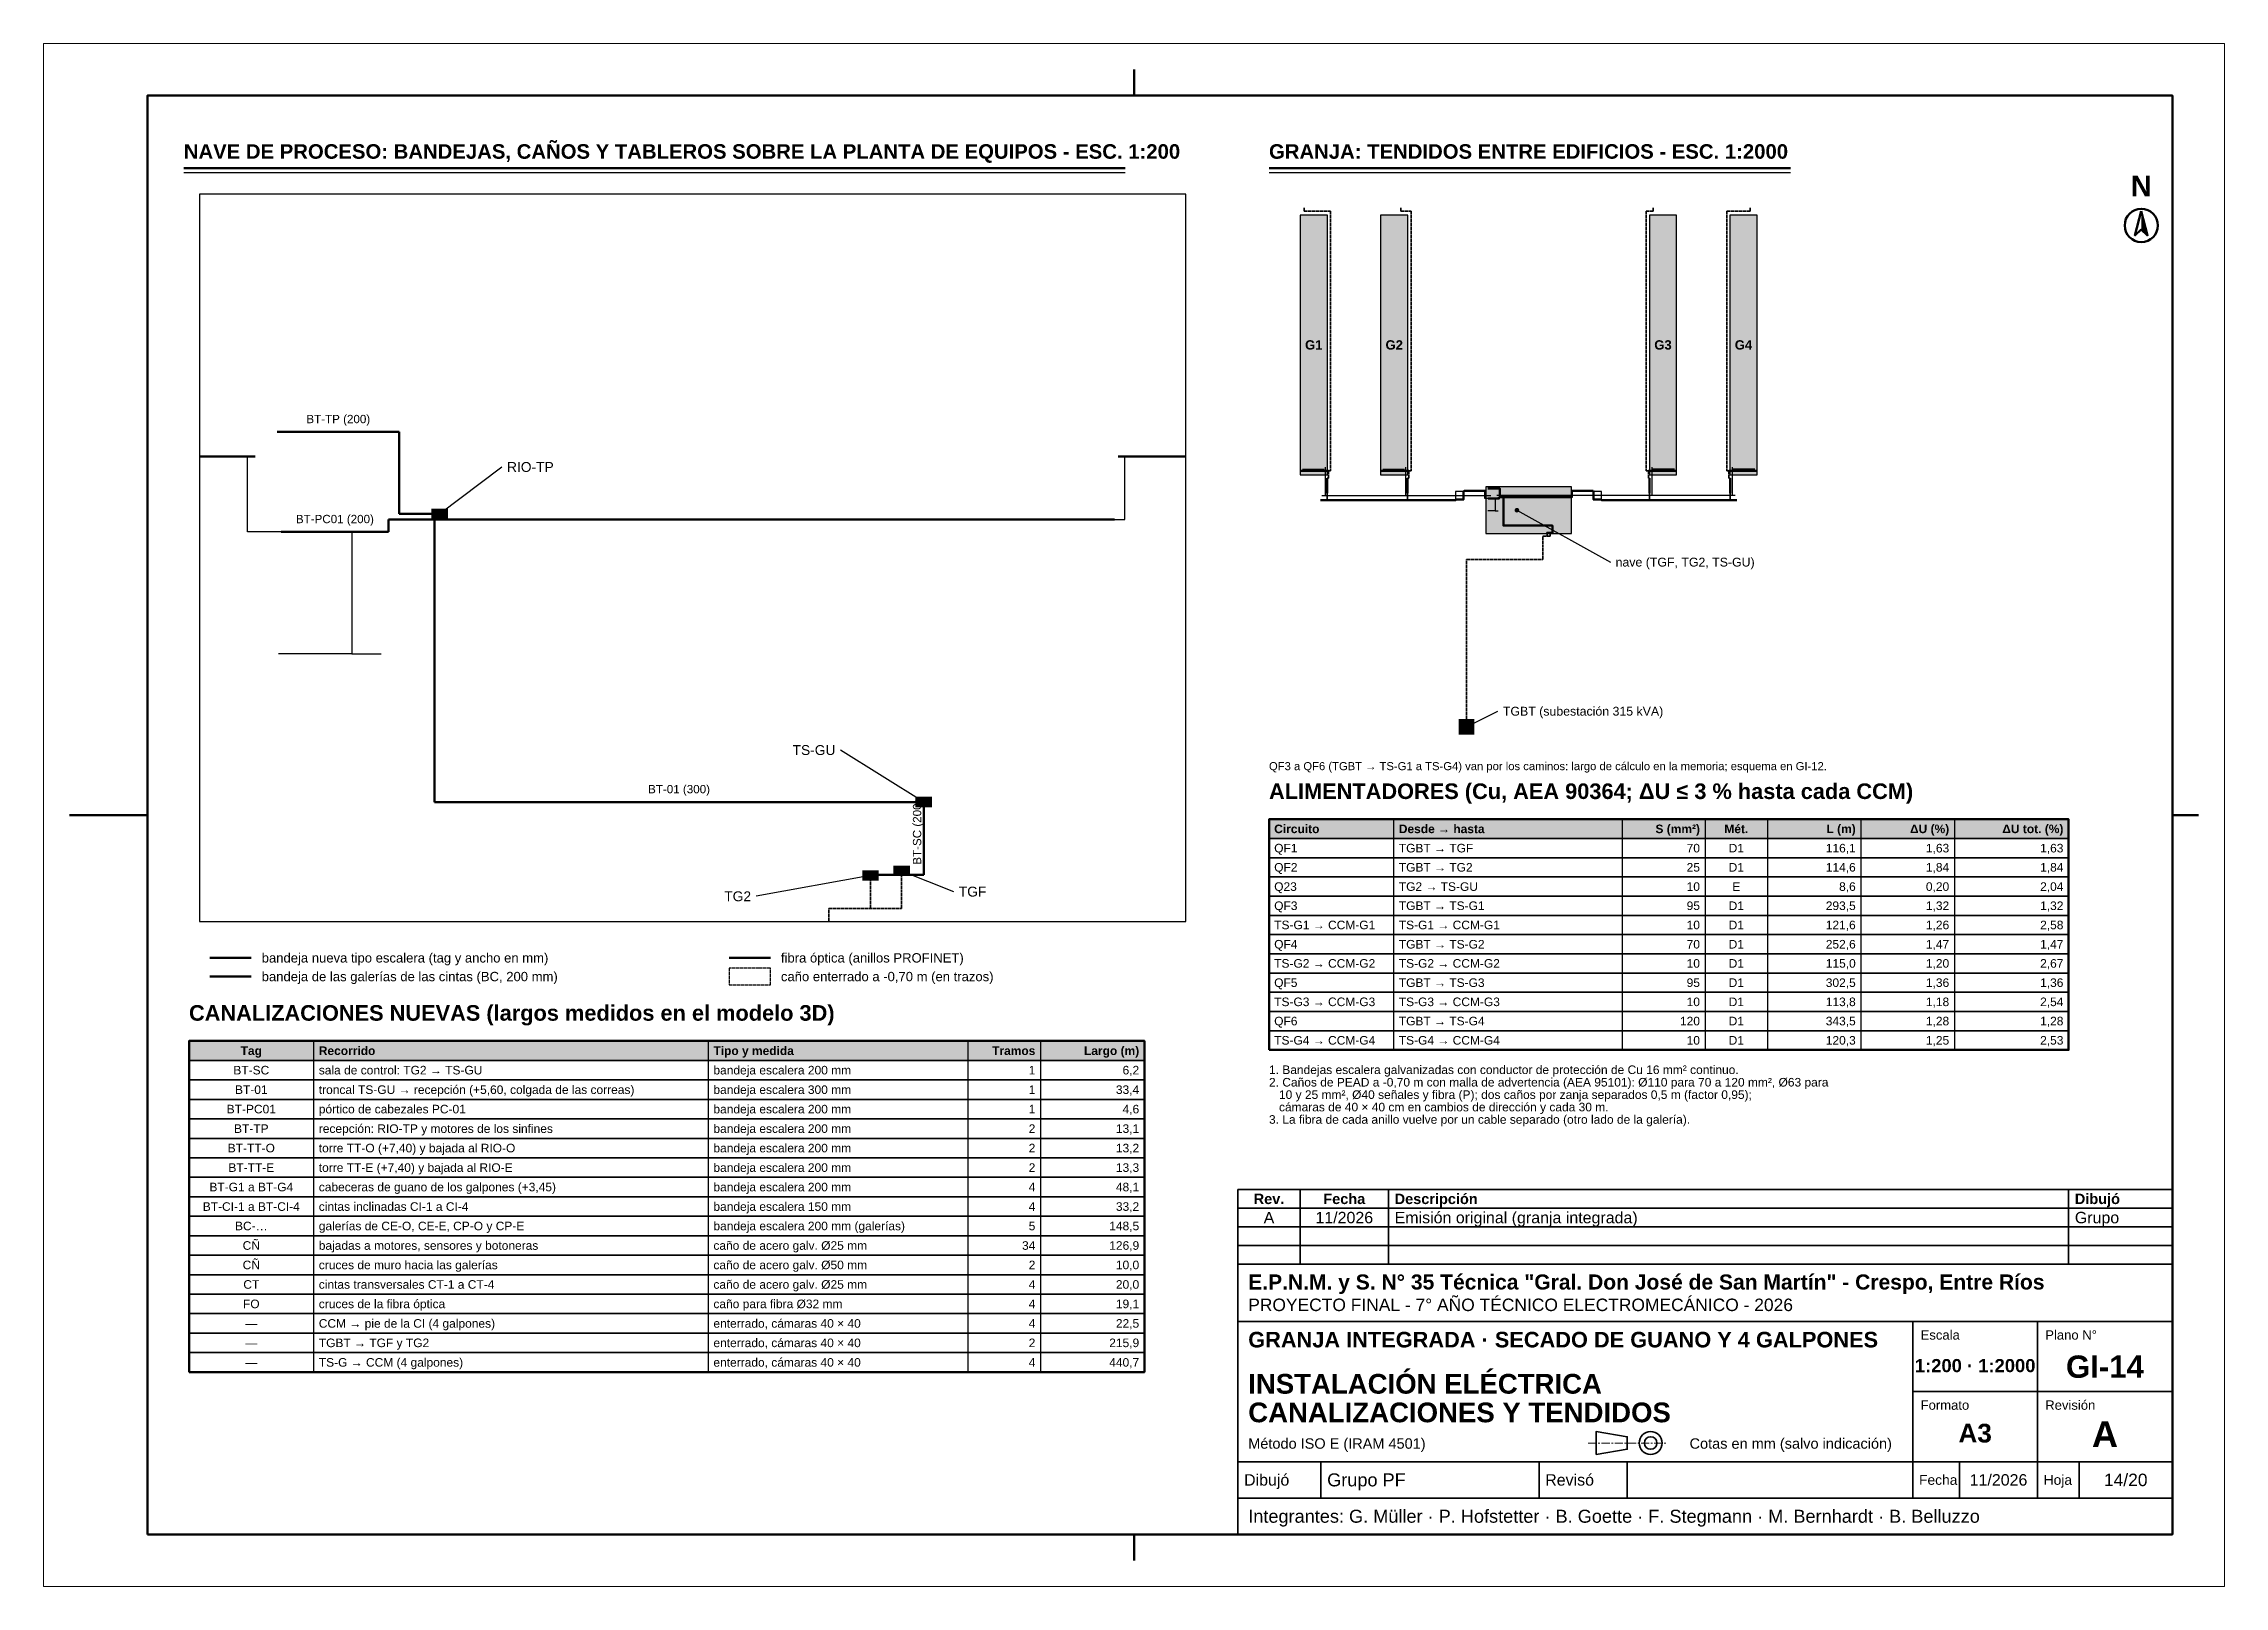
# Model space of a CAD drawing. Header units: millimetres. Extents: x 0 to 420, y 0 to 297.
import ezdxf
from ezdxf.enums import TextEntityAlignment as Align

# ---------------------------------------------------------------- set-up
doc = ezdxf.new("R2010")
doc.units = ezdxf.units.MM
doc.header["$LTSCALE"] = 0.5
doc.linetypes.add('CENTER', pattern=[5.08, 3.175, -0.635, 0.635, -0.635])
doc.linetypes.add('DASHED', pattern=[1.524, 1.27, -0.254])
for name, color, linetype, lineweight in [('AUXILIAR', 9, 'CONTINUOUS', 13), ('CONTORNO', 7, 'CONTINUOUS', 50), ('COTAS', 7, 'CONTINUOUS', 25), ('EJES', 1, 'CENTER', 18), ('FINO', 7, 'CONTINUOUS', 25), ('HOJA', 8, 'CONTINUOUS', 13), ('OCULTAS', 8, 'DASHED', 25), ('RECUADRO', 7, 'CONTINUOUS', 70), ('RELLENO', 9, 'CONTINUOUS', 13), ('ROTULO', 7, 'CONTINUOUS', 35), ('TEXTO', 7, 'CONTINUOUS', 25)]:
    doc.layers.add(name, color=color, linetype=linetype, lineweight=lineweight)
doc.styles.add('NEGRITA', font='arialbd.ttf')
doc.styles.get("Standard").update_dxf_attribs({"font": 'arial.ttf'})
picture_1 = doc.add_image_def('image1.png', size_in_pixel=(2991, 2204))

msp = doc.modelspace()

# ---------------------------------------------------------------- texts
at = {"layer": 'ROTULO', "style": 'NEGRITA'}
for s, height, p in [('Fecha', 2, (250.5, 74.6)), ('Rev.', 2, (236, 74.6)), ('1:200 · 1:2000', 2.5346, (372, 42.5)), ('GI-14', 4.3, (397, 42.3)), ('A3', 3.6, (372, 29.5)), ('A', 5, (397, 29.3))]:
    msp.add_text(s, height=height, dxfattribs=at).set_placement(p, align=Align.MIDDLE_CENTER)
for s, height, p in [('Descripción', 2, (260.2, 74.6)), ('Dibujó', 2, (391.2, 74.6)), ('E.P.N.M. y S. N° 35 Técnica "Gral. Don José de San Martín" - Crespo, Entre Ríos', 2.9, (232, 58.6)), ('GRANJA INTEGRADA · SECADO DE GUANO Y 4 GALPONES', 3, (232, 47.5)), ('INSTALACIÓN ELÉCTRICA', 3.8, (232, 39)), ('CANALIZACIONES Y TENDIDOS', 3.8, (232, 33.49))]:
    msp.add_text(s, height=height, dxfattribs=at).set_placement(p, align=Align.MIDDLE_LEFT)
at = {"layer": 'ROTULO'}
for s, height, p in [('A', 2.2, (236, 71)), ('11/2026', 2.2, (250.5, 71)), ('11/2026', 2.2, (376.5, 20.5)), ('14/20', 2.4, (401, 20.5))]:
    msp.add_text(s, height=height, dxfattribs=at).set_placement(p, align=Align.MIDDLE_CENTER)
for s, height, p in [('Emisión original (granja integrada)', 2.2, (260.2, 71)), ('Grupo', 2.2, (391.2, 71)), ('PROYECTO FINAL - 7° AÑO TÉCNICO ELECTROMECÁNICO - 2026', 2.4, (232, 54.2)), ('Método ISO E (IRAM 4501)', 2, (232, 27.5)), ('Cotas en mm (salvo indicación)', 2, (317, 27.5)), ('Dibujó', 2.2, (231.2, 20.5)), ('Grupo PF', 2.5, (247.2, 20.5)), ('Revisó', 2.2, (289.2, 20.5)), ('Fecha', 1.9, (361.2, 20.5)), ('Hoja', 1.9, (385.2, 20.5)), ('Integrantes: G. Müller · P. Hofstetter · B. Goette · F. Stegmann · M. Bernhardt · B. Belluzzo', 2.5, (232, 13.5))]:
    msp.add_text(s, height=height, dxfattribs=at).set_placement(p, align=Align.MIDDLE_LEFT)
for s, p in [('Escala', (361.5, 49.3)), ('Plano N°', (385.5, 49.3)), ('Formato', (361.5, 35.8)), ('Revisión', (385.5, 35.8))]:
    msp.add_text(s, height=1.8, dxfattribs=at).set_placement(p, align=Align.TOP_LEFT)
at = {"layer": 'TEXTO', "style": 'NEGRITA'}
for s, height, p in [('NAVE DE PROCESO: BANDEJAS, CAÑOS Y TABLEROS SOBRE LA PLANTA DE EQUIPOS - ESC. 1:200', 2.8, (27, 274)), ('GRANJA: TENDIDOS ENTRE EDIFICIOS - ESC. 1:2000', 2.8, (236, 274)), ('ALIMENTADORES (Cu, AEA 90364; ΔU ≤ 3 % hasta cada CCM)', 3, (236, 150.68)), ('CANALIZACIONES NUEVAS (largos medidos en el modelo 3D)', 3, (28, 108))]:
    msp.add_text(s, height=height, dxfattribs=at).set_placement(p, align=Align.BOTTOM_LEFT)
msp.add_text('N', height=4, dxfattribs=at).set_placement((404, 266.4), align=Align.BOTTOM_CENTER)
for s, height, p in [('G1', 1.8, (244.62, 239)), ('G2', 1.8, (260.12, 239)), ('G3', 1.8, (311.88, 239)), ('G4', 1.8, (327.38, 239)), ('Mét.', 1.65, (326, 145.83)), ('Tag', 1.65, (40, 103.12))]:
    msp.add_text(s, height=height, dxfattribs=at).set_placement(p, align=Align.MIDDLE_CENTER)
at = {"layer": 'TEXTO', "true_color": 0xc81e78}
for s, rotation, p in [('BT-TP (200)', 360, (56.75, 223.45)), ('BT-PC01 (200)', 360, (56.1, 204.2)), ('BT-01 (300)', 360, (122.38, 152.2)), ('BT-SC (200)', 90, (169.5, 145.2))]:
    msp.add_text(s, height=1.6, rotation=rotation, dxfattribs=at).set_placement(p, align=Align.BOTTOM_CENTER)
at = {"layer": 'TEXTO'}
for s, height, p in [('RIO-TP', 1.9, (89.25, 215.5)), ('nave (TGF, TG2, TS-GU)', 1.7, (302.75, 197.18)), ('TGBT (subestación 315 kVA)', 1.7, (281.05, 168.48)), ('QF1', 1.65, (237, 142.12)), ('TGBT → TGF', 1.65, (261, 142.12)), ('QF2', 1.65, (237, 138.43)), ('TGBT → TG2', 1.65, (261, 138.43)), ('TGF', 1.9, (176.25, 133.75)), ('Q23', 1.65, (237, 134.72)), ('TG2 → TS-GU', 1.65, (261, 134.72)), ('QF3', 1.65, (237, 131.03)), ('TGBT → TS-G1', 1.65, (261, 131.03)), ('TS-G1 → CCM-G1', 1.65, (237, 127.33)), ('TS-G1 → CCM-G1', 1.65, (261, 127.33)), ('bandeja nueva tipo escalera (tag y ancho en mm)', 1.8, (42, 121)), ('fibra óptica (anillos PROFINET)', 1.8, (142, 121)), ('QF4', 1.65, (237, 123.62)), ('TGBT → TS-G2', 1.65, (261, 123.62)), ('bandeja de las galerías de las cintas (BC, 200 mm)', 1.8, (42, 117.4)), ('caño enterrado a -0,70 m (en trazos)', 1.8, (142, 117.4)), ('TS-G2 → CCM-G2', 1.65, (237, 119.93)), ('TS-G2 → CCM-G2', 1.65, (261, 119.93)), ('QF5', 1.65, (237, 116.22)), ('TGBT → TS-G3', 1.65, (261, 116.22)), ('TS-G3 → CCM-G3', 1.65, (237, 112.53)), ('QF6', 1.65, (237, 108.83)), ('TS-G3 → CCM-G3', 1.65, (261, 112.53)), ('TGBT → TS-G4', 1.65, (261, 108.83)), ('TS-G4 → CCM-G4', 1.65, (237, 105.12)), ('TS-G4 → CCM-G4', 1.65, (261, 105.12)), ('sala de control: TG2 → TS-GU', 1.65, (53, 99.38)), ('bandeja escalera 200 mm', 1.65, (129, 99.38)), ('troncal TS-GU → recepción (+5,60, colgada de las correas)', 1.65, (53, 95.62)), ('pórtico de cabezales PC-01', 1.65, (53, 91.88)), ('bandeja escalera 300 mm', 1.65, (129, 95.62)), ('bandeja escalera 200 mm', 1.65, (129, 91.88)), ('recepción: RIO-TP y motores de los sinfines', 1.65, (53, 88.12)), ('bandeja escalera 200 mm', 1.65, (129, 88.12)), ('torre TT-O (+7,40) y bajada al RIO-O', 1.65, (53, 84.38)), ('bandeja escalera 200 mm', 1.65, (129, 84.38)), ('torre TT-E (+7,40) y bajada al RIO-E', 1.65, (53, 80.62)), ('bandeja escalera 200 mm', 1.65, (129, 80.62)), ('cabeceras de guano de los galpones (+3,45)', 1.65, (53, 76.88)), ('bandeja escalera 200 mm', 1.65, (129, 76.88)), ('cintas inclinadas CI-1 a CI-4', 1.65, (53, 73.12)), ('bandeja escalera 150 mm', 1.65, (129, 73.12)), ('galerías de CE-O, CE-E, CP-O y CP-E', 1.65, (53, 69.38)), ('bandeja escalera 200 mm (galerías)', 1.65, (129, 69.38)), ('bajadas a motores, sensores y botoneras', 1.65, (53, 65.62)), ('caño de acero galv. Ø25 mm', 1.65, (129, 65.62)), ('cruces de muro hacia las galerías', 1.65, (53, 61.88)), ('cintas transversales CT-1 a CT-4', 1.65, (53, 58.12)), ('caño de acero galv. Ø50 mm', 1.65, (129, 61.88)), ('caño de acero galv. Ø25 mm', 1.65, (129, 58.12)), ('cruces de la fibra óptica', 1.65, (53, 54.38)), ('caño para fibra Ø32 mm', 1.65, (129, 54.38)), ('CCM → pie de la CI (4 galpones)', 1.65, (53, 50.62)), ('enterrado, cámaras 40 × 40', 1.65, (129, 50.62)), ('TGBT → TGF y TG2', 1.65, (53, 46.88)), ('enterrado, cámaras 40 × 40', 1.65, (129, 46.88)), ('TS-G → CCM (4 galpones)', 1.65, (53, 43.12)), ('enterrado, cámaras 40 × 40', 1.65, (129, 43.12))]:
    msp.add_text(s, height=height, dxfattribs=at).set_placement(p, align=Align.MIDDLE_LEFT)
for s, height, p in [('TS-GU', 1.9, (152.5, 161)), ('70', 1.65, (319, 142.12)), ('116,1', 1.65, (349, 142.12)), ('1,63', 1.65, (367, 142.12)), ('1,63', 1.65, (389, 142.12)), ('25', 1.65, (319, 138.43)), ('114,6', 1.65, (349, 138.43)), ('1,84', 1.65, (367, 138.43)), ('1,84', 1.65, (389, 138.43)), ('10', 1.65, (319, 134.72)), ('8,6', 1.65, (349, 134.72)), ('0,20', 1.65, (367, 134.72)), ('2,04', 1.65, (389, 134.72)), ('TG2', 1.9, (136.25, 132.85)), ('95', 1.65, (319, 131.03)), ('293,5', 1.65, (349, 131.03)), ('1,32', 1.65, (367, 131.03)), ('1,32', 1.65, (389, 131.03)), ('10', 1.65, (319, 127.33)), ('121,6', 1.65, (349, 127.33)), ('1,26', 1.65, (367, 127.33)), ('2,58', 1.65, (389, 127.33)), ('70', 1.65, (319, 123.62)), ('252,6', 1.65, (349, 123.62)), ('1,47', 1.65, (367, 123.62)), ('1,47', 1.65, (389, 123.62)), ('10', 1.65, (319, 119.93)), ('115,0', 1.65, (349, 119.93)), ('1,20', 1.65, (367, 119.93)), ('2,67', 1.65, (389, 119.93)), ('95', 1.65, (319, 116.22)), ('302,5', 1.65, (349, 116.22)), ('1,36', 1.65, (367, 116.22)), ('1,36', 1.65, (389, 116.22)), ('120', 1.65, (319, 108.83)), ('10', 1.65, (319, 112.53)), ('343,5', 1.65, (349, 108.83)), ('113,8', 1.65, (349, 112.53)), ('1,18', 1.65, (367, 112.53)), ('1,28', 1.65, (367, 108.83)), ('2,54', 1.65, (389, 112.53)), ('1,28', 1.65, (389, 108.83)), ('10', 1.65, (319, 105.12)), ('120,3', 1.65, (349, 105.12)), ('1,25', 1.65, (367, 105.12)), ('2,53', 1.65, (389, 105.12)), ('1', 1.65, (191, 99.38)), ('6,2', 1.65, (211, 99.38)), ('1', 1.65, (191, 95.62)), ('1', 1.65, (191, 91.88)), ('33,4', 1.65, (211, 95.62)), ('4,6', 1.65, (211, 91.88)), ('2', 1.65, (191, 88.12)), ('13,1', 1.65, (211, 88.12)), ('2', 1.65, (191, 84.38)), ('13,2', 1.65, (211, 84.38)), ('2', 1.65, (191, 80.62)), ('13,3', 1.65, (211, 80.62)), ('4', 1.65, (191, 76.88)), ('48,1', 1.65, (211, 76.88)), ('4', 1.65, (191, 73.12)), ('33,2', 1.65, (211, 73.12)), ('5', 1.65, (191, 69.38)), ('148,5', 1.65, (211, 69.38)), ('34', 1.65, (191, 65.62)), ('126,9', 1.65, (211, 65.62)), ('4', 1.65, (191, 58.12)), ('2', 1.65, (191, 61.88)), ('20,0', 1.65, (211, 58.12)), ('10,0', 1.65, (211, 61.88)), ('4', 1.65, (191, 54.38)), ('19,1', 1.65, (211, 54.38)), ('4', 1.65, (191, 50.62)), ('22,5', 1.65, (211, 50.62)), ('2', 1.65, (191, 46.88)), ('215,9', 1.65, (211, 46.88)), ('4', 1.65, (191, 43.12)), ('440,7', 1.65, (211, 43.12))]:
    msp.add_text(s, height=height, dxfattribs=at).set_placement(p, align=Align.MIDDLE_RIGHT)
for s, height, p in [('QF3 a QF6 (TGBT → TS-G1 a TS-G4) van por los caminos: largo de cálculo en la memoria; esquema en GI-12.', 1.55, (236, 158.68)), ('2. Caños de PEAD a -0,70 m con malla de advertencia (AEA 95101): Ø110 para 70 a 120 mm², Ø63 para', 1.65, (236, 97.88)), ('1. Bandejas escalera galvanizadas con conductor de protección de Cu 16 mm² continuo.', 1.65, (236, 100.28)), ('   cámaras de 40 × 40 cm en cambios de dirección y cada 30 m.', 1.65, (236, 93.1)), ('   10 y 25 mm², Ø40 señales y fibra (P); dos caños por zanja separados 0,5 m (factor 0,95);', 1.65, (236, 95.49)), ('3. La fibra de cada anillo vuelve por un cable separado (otro lado de la galería).', 1.65, (236, 90.71))]:
    msp.add_text(s, height=height, dxfattribs=at).set_placement(p, align=Align.TOP_LEFT)
at = {"layer": 'TEXTO', "style": 'NEGRITA'}
for s, p in [('Circuito', (237, 145.83)), ('Desde → hasta', (261, 145.83)), ('Recorrido', (53, 103.12)), ('Tipo y medida', (129, 103.12))]:
    msp.add_text(s, height=1.65, dxfattribs=at).set_placement(p, align=Align.MIDDLE_LEFT)
for s, p in [('S (mm²)', (319, 145.83)), ('L (m)', (349, 145.83)), ('ΔU (%)', (367, 145.83)), ('ΔU tot. (%)', (389, 145.83)), ('Tramos', (191, 103.12)), ('Largo (m)', (211, 103.12))]:
    msp.add_text(s, height=1.65, dxfattribs=at).set_placement(p, align=Align.MIDDLE_RIGHT)
at = {"layer": 'TEXTO'}
for s, p in [('D1', (326, 142.12)), ('D1', (326, 138.43)), ('E', (326, 134.72)), ('D1', (326, 131.03)), ('D1', (326, 127.33)), ('D1', (326, 123.62)), ('D1', (326, 119.93)), ('D1', (326, 116.22)), ('D1', (326, 112.53)), ('D1', (326, 108.83)), ('D1', (326, 105.12)), ('BT-SC', (40, 99.38)), ('BT-PC01', (40, 91.88)), ('BT-01', (40, 95.62)), ('BT-TP', (40, 88.12)), ('BT-TT-O', (40, 84.38)), ('BT-TT-E', (40, 80.62)), ('BT-G1 a BT-G4', (40, 76.88)), ('BT-CI-1 a BT-CI-4', (40, 73.12)), ('BC-…', (40, 69.38)), ('CÑ', (40, 65.62)), ('CÑ', (40, 61.88)), ('CT', (40, 58.12)), ('FO', (40, 54.38)), ('—', (40, 50.62)), ('—', (40, 46.88)), ('—', (40, 43.12))]:
    msp.add_text(s, height=1.65, dxfattribs=at).set_placement(p, align=Align.MIDDLE_CENTER)

# ---------------------------------------------------------------- hatches: boundary and pattern name
at = {"layer": 'CONTORNO'}
msp.add_hatch(color=7, dxfattribs=at).paths.add_polyline_path([(404, 264.72), (404, 261.2), (405.22, 260.08)])
at = {"layer": 'RELLENO', "true_color": 0xc4d6e6}
for points in [[(242, 214), (247.25, 214), (247.25, 264), (242, 264)], [(257.5, 214), (262.75, 214), (262.75, 264), (257.5, 264)], [(309.25, 214), (314.5, 214), (314.5, 264), (309.25, 264)], [(324.75, 214), (330, 214), (330, 264), (324.75, 264)]]:
    msp.add_hatch(color=7, dxfattribs=at).paths.add_polyline_path(points)
at = {"layer": 'RELLENO', "true_color": 0xd6d1c8}
msp.add_hatch(color=7, dxfattribs=at).paths.add_polyline_path([(277.75, 202.68), (294.25, 202.68), (294.25, 211.68), (277.75, 211.68)])
at = {"layer": 'RELLENO', "true_color": 0xc81e78}
for points in [[(74.65, 205.5), (77.85, 205.5), (77.85, 207.5), (74.65, 207.5)], [(167.9, 150), (171.1, 150), (171.1, 152), (167.9, 152)], [(163.65, 136.75), (166.85, 136.75), (166.85, 138.75), (163.65, 138.75)], [(157.65, 135.85), (160.85, 135.85), (160.85, 137.85), (157.65, 137.85)]]:
    msp.add_hatch(color=7, dxfattribs=at).paths.add_polyline_path(points)
at = {"layer": 'RELLENO', "true_color": 0x000000}
h = msp.add_hatch(color=7, dxfattribs=at)
edge = h.paths.add_edge_path()
edge.add_arc((76.25, 206.5), 0.45, 0, 360)
h = msp.add_hatch(color=7, dxfattribs=at)
edge = h.paths.add_edge_path()
edge.add_arc((283.75, 207.18), 0.45, 0, 360)
at = {"layer": 'RELLENO', "true_color": 0x3c3c3c}
msp.add_hatch(color=7, dxfattribs=at).paths.add_polyline_path([(272.55, 163.98), (275.55, 163.98), (275.55, 166.98), (272.55, 166.98)])
at = {"layer": 'RELLENO', "true_color": 0x000000}
h = msp.add_hatch(color=7, dxfattribs=at)
edge = h.paths.add_edge_path()
edge.add_arc((274.05, 165.48), 0.45, 0, 360)
h = msp.add_hatch(color=7, dxfattribs=at)
edge = h.paths.add_edge_path()
edge.add_arc((169.5, 151), 0.45, 0, 360)
at = {"layer": 'RELLENO', "true_color": 0xe2e8ee}
for points in [[(236, 143.97), (390, 143.97), (390, 147.68), (236, 147.68)], [(28, 101.25), (212, 101.25), (212, 105), (28, 105)]]:
    msp.add_hatch(color=7, dxfattribs=at).paths.add_polyline_path(points)
at = {"layer": 'RELLENO', "true_color": 0x000000}
h = msp.add_hatch(color=7, dxfattribs=at)
edge = h.paths.add_edge_path()
edge.add_arc((159.25, 136.85), 0.45, 0, 360)
h = msp.add_hatch(color=7, dxfattribs=at)
edge = h.paths.add_edge_path()
edge.add_arc((165.25, 137.75), 0.45, 0, 360)

# ---------------------------------------------------------------- linework, layer by layer
at = {"layer": 'CONTORNO'}
for p, q in [((27, 273), (208.27, 273)), ((236, 273), (336.46, 273))]:
    msp.add_line(p, q, dxfattribs=at)
at = {"layer": 'CONTORNO', "lineweight": 70, "true_color": 0xc81e78}
for p, q in [((68.5, 222.25), (45, 222.25)), ((68.5, 206.5), (68.5, 222.25)), ((76, 206.5), (68.5, 206.5)), ((76.25, 205.4), (76, 206.5)), ((66.45, 203), (45.75, 203)), ((66.45, 205.4), (66.45, 203)), ((75.25, 201.5), (75.25, 205.4)), ((75.25, 151), (75.25, 201.5)), ((169.5, 151), (75.25, 151)), ((169.5, 137), (169.5, 151)), ((159.25, 137), (169.5, 137))]:
    msp.add_line(p, q, dxfattribs=at)
at = {"layer": 'CONTORNO', "lineweight": 50, "true_color": 0x787878}
for p, q in [((40.75, 217.5), (30, 217.5)), ((206.95, 217.5), (220, 217.5)), ((75.25, 205.4), (66.45, 205.4)), ((206.25, 205.4), (75.25, 205.4))]:
    msp.add_line(p, q, dxfattribs=at)
at = {"layer": 'CONTORNO', "lineweight": 25, "true_color": 0xc81e78}
for p, q in [((39.25, 203), (39.25, 217.5)), ((39.25, 217.5), (40.75, 217.5)), ((208.25, 217.5), (206.95, 217.5)), ((208.25, 205.4), (208.25, 217.5)), ((45.75, 203), (39.25, 203)), ((59.35, 203), (59.35, 185.25)), ((206.25, 205.4), (208.25, 205.4)), ((59.35, 185.25), (59.35, 179.5)), ((59.35, 179.5), (45.25, 179.5)), ((59.35, 179.5), (65, 179.5))]:
    msp.add_line(p, q, dxfattribs=at)
at = {"layer": 'CONTORNO', "lineweight": 60, "true_color": 0xc81e78}
msp.add_line((32, 121), (40, 121), dxfattribs=at)
at = {"layer": 'CONTORNO', "lineweight": 60, "true_color": 0x288cc8}
msp.add_line((132, 121), (140, 121), dxfattribs=at)
at = {"layer": 'CONTORNO', "lineweight": 60, "true_color": 0x787878}
msp.add_line((32, 117.4), (40, 117.4), dxfattribs=at)
at = {"layer": 'CONTORNO'}
for points in [[(404, 264.72), (402.78, 260.08), (404, 261.2), (405.22, 260.08)], [(236, 103.28), (390, 103.28), (390, 147.68), (236, 147.68)], [(28, 41.25), (212, 41.25), (212, 105), (28, 105)]]:
    msp.add_lwpolyline(points, close=True, dxfattribs=at)
at = {"layer": 'CONTORNO', "lineweight": 70, "true_color": 0xc81e78}
for points in [[(247.44, 214.75), (247.44, 214.75), (247.1, 214.75), (247.1, 214.75), (242.15, 214.75)], [(262.94, 214.75), (262.94, 214.75), (262.6, 214.75), (262.6, 214.75), (257.65, 214.75)], [(309.06, 214.75), (309.06, 214.75), (309.4, 214.75), (309.4, 214.75), (314.35, 214.75)], [(324.56, 214.75), (324.56, 214.75), (324.9, 214.75), (324.9, 214.75), (329.85, 214.75)], [(247.2, 213.33), (247.2, 210.45)], [(262.7, 213.33), (262.7, 210.45)], [(273.59, 210.88), (273.59, 210.88), (273.48, 210.7), (273.48, 209.25), (272.02, 209.25), (271.93, 209.08), (271.93, 209.08)], [(281.23, 209.78), (280.48, 209.78), (280.48, 211.35), (278.12, 211.35)], [(298.43, 210.88), (298.43, 210.88), (298.52, 210.7), (298.52, 209.25), (299.98, 209.25), (300.07, 209.08), (300.07, 209.08)], [(309.3, 213.33), (309.3, 210.45)], [(324.8, 213.33), (324.8, 210.45)], [(273.48, 209.43), (273.48, 209.43)], [(280.27, 209.67), (280.27, 209.43), (278.2, 209.43)], [(290.57, 204.23), (290.57, 204.23), (281.15, 204.23), (281.15, 209.28), (281.15, 209.67)], [(281.25, 209.67), (281.25, 209.67), (281.23, 209.78), (281.23, 209.78)], [(298.52, 209.43), (298.52, 209.43)], [(289.55, 202.83), (289.55, 202.83), (290.57, 202.83), (290.57, 204.23), (290.57, 204.23)]]:
    msp.add_lwpolyline(points, dxfattribs=at)
at = {"layer": 'CONTORNO', "lineweight": 25, "true_color": 0xc81e78}
for points in [[(242.38, 214.75), (242.38, 214.95), (242.38, 214.95)], [(243.39, 214.75), (243.39, 214.95), (243.39, 214.95)], [(243.54, 214.75), (243.54, 214.95), (243.54, 214.95)], [(244.55, 214.75), (244.55, 214.95), (244.55, 214.95)], [(244.7, 214.75), (244.7, 214.95), (244.7, 214.95)], [(245.71, 214.75), (245.71, 214.95), (245.71, 214.95)], [(245.86, 214.75), (245.86, 214.95), (245.86, 214.95)], [(247.1, 214.75), (247.19, 214.85), (247.19, 214.85), (246.65, 214.85), (246.65, 214.85)], [(246.87, 214.75), (246.87, 214.95), (246.87, 214.95)], [(257.88, 214.75), (257.88, 214.95), (257.88, 214.95)], [(258.89, 214.75), (258.89, 214.95), (258.89, 214.95)], [(259.04, 214.75), (259.04, 214.95), (259.04, 214.95)], [(260.05, 214.75), (260.05, 214.95), (260.05, 214.95)], [(260.2, 214.75), (260.2, 214.95), (260.2, 214.95)], [(261.21, 214.75), (261.21, 214.95), (261.21, 214.95)], [(261.36, 214.75), (261.36, 214.95), (261.36, 214.95)], [(262.6, 214.75), (262.69, 214.85), (262.69, 214.85), (262.15, 214.85), (262.15, 214.85)], [(262.37, 214.75), (262.37, 214.95), (262.37, 214.95)], [(309.4, 214.75), (309.31, 214.85), (309.31, 214.85), (309.85, 214.85), (309.85, 214.85)], [(309.63, 214.75), (309.63, 214.95), (309.63, 214.95)], [(310.64, 214.75), (310.64, 214.95), (310.64, 214.95)], [(310.79, 214.75), (310.79, 214.95), (310.79, 214.95)], [(311.8, 214.75), (311.8, 214.95), (311.8, 214.95)], [(311.95, 214.75), (311.95, 214.95), (311.95, 214.95)], [(312.96, 214.75), (312.96, 214.95), (312.96, 214.95)], [(313.11, 214.75), (313.11, 214.95), (313.11, 214.95)], [(314.12, 214.75), (314.12, 214.95), (314.12, 214.95)], [(324.9, 214.75), (324.81, 214.85), (324.81, 214.85), (325.35, 214.85), (325.35, 214.85)], [(325.13, 214.75), (325.13, 214.95), (325.13, 214.95)], [(326.14, 214.75), (326.14, 214.95), (326.14, 214.95)], [(326.29, 214.75), (326.29, 214.95), (326.29, 214.95)], [(327.3, 214.75), (327.3, 214.95), (327.3, 214.95)], [(327.45, 214.75), (327.45, 214.95), (327.45, 214.95)], [(328.46, 214.75), (328.46, 214.95), (328.46, 214.95)], [(328.61, 214.75), (328.61, 214.95), (328.61, 214.95)], [(329.62, 214.75), (329.62, 214.95), (329.62, 214.95)], [(278.2, 209.43), (277.55, 209.43), (277.55, 209.43), (277.55, 210.88), (277.55, 210.88), (277.7, 210.88)], [(294.25, 209.67), (294.45, 209.67), (294.45, 209.67), (294.45, 210.88), (294.45, 210.88), (294.32, 210.88)], [(279.56, 209.43), (279.56, 209.43), (279.56, 207.65), (279.56, 207.65), (279.56, 207.08), (278.15, 207.08)], [(279.56, 207.08), (280.12, 207.08)]]:
    msp.add_lwpolyline(points, dxfattribs=at)
at = {"layer": 'CONTORNO', "lineweight": 35, "true_color": 0x288cc8}
for points in [[(247.2, 209.08), (247.2, 209.08), (247.2, 210.45), (247.2, 210.45)], [(262.7, 209.08), (262.7, 209.08), (262.7, 210.45), (262.7, 210.45)], [(309.3, 209.08), (309.3, 209.08), (309.3, 210.45), (309.3, 210.45)], [(324.8, 209.08), (324.8, 209.08), (324.8, 210.45), (324.8, 210.45)]]:
    msp.add_lwpolyline(points, dxfattribs=at)
at = {"layer": 'CONTORNO', "lineweight": 50, "true_color": 0x787878}
for points in [[(277.7, 210.88), (273.59, 210.88)], [(294.32, 210.88), (298.43, 210.88)], [(271.93, 209.08), (245.9, 209.08)], [(294.25, 209.67), (281.15, 209.67), (280.27, 209.67)], [(300.07, 209.08), (326.1, 209.08)]]:
    msp.add_lwpolyline(points, dxfattribs=at)
at = {"layer": 'CONTORNO'}
msp.add_circle((404, 262), 3.2, dxfattribs=at)
at = {"layer": 'COTAS'}
for p, q in [((76.25, 206.5), (88.25, 215.5)), ((283.75, 207.18), (301.75, 197.18)), ((274.05, 165.48), (280.05, 168.48)), ((169.5, 151), (153.5, 161)), ((159.25, 136.85), (137.25, 132.85)), ((165.25, 137.75), (175.25, 133.75))]:
    msp.add_line(p, q, dxfattribs=at)
at = {"layer": 'EJES'}
msp.add_line((297.5, 27.6), (312.5, 27.6), dxfattribs=at)
at = {"layer": 'FINO'}
for p, q in [((27, 272.2), (208.27, 272.2)), ((236, 272.2), (336.46, 272.2)), ((260, 147.68), (260, 103.28)), ((304, 147.68), (304, 103.28)), ((320, 147.68), (320, 103.28)), ((332, 147.68), (332, 103.28)), ((350, 147.68), (350, 103.28)), ((368, 147.68), (368, 103.28)), ((52, 105), (52, 41.25)), ((128, 105), (128, 41.25)), ((178, 105), (178, 41.25)), ((192, 105), (192, 41.25))]:
    msp.add_line(p, q, dxfattribs=at)
for points in [[(30, 128), (220, 128), (220, 268.01), (30, 268.01)], [(242, 214), (247.25, 214), (247.25, 264), (242, 264)], [(257.5, 214), (262.75, 214), (262.75, 264), (257.5, 264)], [(309.25, 214), (314.5, 214), (314.5, 264), (309.25, 264)], [(324.75, 214), (330, 214), (330, 264), (324.75, 264)], [(271.95, 209.18), (273.55, 209.18), (273.55, 210.78), (271.95, 210.78)], [(277.75, 202.68), (294.25, 202.68), (294.25, 211.68), (277.75, 211.68)], [(298.45, 209.18), (300.05, 209.18), (300.05, 210.78), (298.45, 210.78)], [(236, 143.97), (390, 143.97), (390, 147.68), (236, 147.68)], [(236, 140.28), (390, 140.28), (390, 143.97), (236, 143.97)], [(236, 136.57), (390, 136.57), (390, 140.28), (236, 140.28)], [(236, 132.88), (390, 132.88), (390, 136.57), (236, 136.57)], [(236, 129.18), (390, 129.18), (390, 132.88), (236, 132.88)], [(236, 125.48), (390, 125.48), (390, 129.18), (236, 129.18)], [(236, 121.78), (390, 121.78), (390, 125.48), (236, 125.48)], [(236, 118.08), (390, 118.08), (390, 121.78), (236, 121.78)], [(236, 114.38), (390, 114.38), (390, 118.08), (236, 118.08)], [(236, 110.68), (390, 110.68), (390, 114.38), (236, 114.38)], [(236, 106.98), (390, 106.98), (390, 110.68), (236, 110.68)], [(28, 101.25), (212, 101.25), (212, 105), (28, 105)], [(236, 103.28), (390, 103.28), (390, 106.98), (236, 106.98)], [(28, 97.5), (212, 97.5), (212, 101.25), (28, 101.25)], [(28, 93.75), (212, 93.75), (212, 97.5), (28, 97.5)], [(28, 90), (212, 90), (212, 93.75), (28, 93.75)], [(28, 86.25), (212, 86.25), (212, 90), (28, 90)], [(28, 82.5), (212, 82.5), (212, 86.25), (28, 86.25)], [(28, 78.75), (212, 78.75), (212, 82.5), (28, 82.5)], [(28, 75), (212, 75), (212, 78.75), (28, 78.75)], [(28, 71.25), (212, 71.25), (212, 75), (28, 75)], [(28, 67.5), (212, 67.5), (212, 71.25), (28, 71.25)], [(28, 63.75), (212, 63.75), (212, 67.5), (28, 67.5)], [(28, 60), (212, 60), (212, 63.75), (28, 63.75)], [(28, 56.25), (212, 56.25), (212, 60), (28, 60)], [(28, 52.5), (212, 52.5), (212, 56.25), (28, 56.25)], [(28, 48.75), (212, 48.75), (212, 52.5), (28, 52.5)], [(28, 45), (212, 45), (212, 48.75), (28, 48.75)], [(28, 41.25), (212, 41.25), (212, 45), (28, 45)]]:
    msp.add_lwpolyline(points, close=True, dxfattribs=at)
at = {"layer": 'FINO', "true_color": 0xaaaaaa}
for points in [[(242.43, 215.08), (246.62, 215.08)], [(246.8, 215.48), (246.8, 214.03), (246.8, 210.15)], [(257.93, 215.08), (262.12, 215.08)], [(262.3, 215.48), (262.3, 214.03), (262.3, 210.15)], [(309.7, 215.48), (309.7, 214.03), (309.7, 210.15)], [(314.07, 215.08), (309.88, 215.08)], [(325.2, 215.48), (325.2, 214.03), (325.2, 210.15)], [(329.57, 215.08), (325.38, 215.08)], [(246.2, 209.98), (272.3, 209.98)], [(272.25, 209.98), (278.75, 209.98)], [(299.75, 209.98), (279.85, 209.98)], [(325.8, 209.98), (299.7, 209.98)]]:
    msp.add_lwpolyline(points, dxfattribs=at)
at = {"layer": 'HOJA'}
msp.add_lwpolyline([(0, 0), (420, 0), (420, 297), (0, 297)], close=True, dxfattribs=at)
at = {"layer": 'OCULTAS', "lineweight": 35, "true_color": 0x8b5a2b}
for p, q in [((159.25, 130.5), (159.25, 136.85)), ((165.25, 130.5), (165.25, 137.75)), ((151.25, 128), (151.25, 130.5)), ((151.25, 130.5), (159.25, 130.5)), ((151.25, 128), (151.25, 130.5)), ((151.25, 130.5), (165.25, 130.5))]:
    msp.add_line(p, q, dxfattribs=at)
for points in [[(242.76, 265.4), (242.76, 265.4), (242.76, 264.75), (247.85, 264.75), (247.85, 214.75), (247.44, 214.75), (247.44, 214.75)], [(261.39, 265.4), (261.39, 265.4), (261.39, 264.75), (263.35, 264.75), (263.35, 214.75), (262.94, 214.75), (262.94, 214.75)], [(310.01, 265.4), (310.01, 265.4), (310.01, 264.75), (308.65, 264.75), (308.65, 214.75), (309.06, 214.75), (309.06, 214.75)], [(328.64, 265.4), (328.64, 265.4), (328.64, 264.75), (324.15, 264.75), (324.15, 214.75), (324.56, 214.75), (324.56, 214.75)], [(247.44, 214.75), (247.44, 214.75), (247.44, 213.33), (247.2, 213.33), (247.2, 213.33)], [(262.94, 214.75), (262.94, 214.75), (262.94, 213.33), (262.7, 213.33), (262.7, 213.33)], [(309.06, 214.75), (309.06, 214.75), (309.06, 213.33), (309.3, 213.33), (309.3, 213.33)], [(324.56, 214.75), (324.56, 214.75), (324.56, 213.33), (324.8, 213.33), (324.8, 213.33)], [(274.05, 165.48), (274.05, 165.48), (274.05, 197.68), (288.75, 197.68), (288.75, 202.18), (290.15, 202.18), (290.15, 202.9), (290.15, 202.9)], [(274.05, 165.48), (274.05, 165.48), (274.05, 197.68), (288.75, 197.68), (288.75, 202.18), (289.55, 202.18), (289.55, 202.81), (289.55, 202.81)]]:
    msp.add_lwpolyline(points, dxfattribs=at)
at = {"layer": 'OCULTAS', "true_color": 0x8b5a2b}
msp.add_lwpolyline([(132, 115.8), (140, 115.8), (140, 119), (132, 119)], close=True, dxfattribs=at)
at = {"layer": 'RECUADRO'}
for p, q in [((210, 292), (210, 287)), ((5, 148.5), (20, 148.5)), ((415, 148.5), (410, 148.5)), ((210, 5), (210, 10))]:
    msp.add_line(p, q, dxfattribs=at)
msp.add_lwpolyline([(20, 10), (410, 10), (410, 287), (20, 287)], close=True, dxfattribs=at)
at = {"layer": 'ROTULO'}
for p, q in [((242, 72.8), (242, 76.4)), ((259, 72.8), (259, 76.4)), ((390, 72.8), (390, 76.4)), ((242, 69.2), (242, 72.8)), ((259, 69.2), (259, 72.8)), ((390, 69.2), (390, 72.8)), ((242, 65.6), (242, 69.2)), ((259, 65.6), (259, 69.2)), ((390, 65.6), (390, 69.2)), ((242, 62), (242, 65.6)), ((259, 62), (259, 65.6)), ((390, 62), (390, 65.6)), ((230, 62), (410, 62)), ((230, 10), (230, 62)), ((230, 51), (410, 51)), ((360, 24), (360, 51)), ((384, 24), (384, 51)), ((360, 37.5), (410, 37.5)), ((230, 24), (410, 24)), ((246, 17), (246, 24)), ((288, 17), (288, 24)), ((305, 17), (305, 24)), ((360, 17), (360, 24)), ((369, 17), (369, 24)), ((384, 17), (384, 24)), ((392, 17), (392, 24)), ((230, 17), (410, 17))]:
    msp.add_line(p, q, dxfattribs=at)
for points in [[(230, 72.8), (410, 72.8), (410, 76.4), (230, 76.4)], [(230, 69.2), (410, 69.2), (410, 72.8), (230, 72.8)], [(230, 65.6), (410, 65.6), (410, 69.2), (230, 69.2)], [(230, 62), (410, 62), (410, 65.6), (230, 65.6)], [(299, 25.4), (305, 26.4), (305, 28.8), (299, 29.8)]]:
    msp.add_lwpolyline(points, close=True, dxfattribs=at)
for radius in [2.2, 1.2]:
    msp.add_circle((309.5, 27.6), radius, dxfattribs=at)

msp.set_redraw_order([(e.dxf.handle, doc.entitydb.next_handle()) for e in msp.query("TEXT MTEXT ATTDEF DIMENSION ARC_DIMENSION")])  # texts and dimensions are drawn at this point

# ---------------------------------------------------------------- pictures from other files: only their frames are drawn
at = {"layer": 'AUXILIAR'}
image = msp.add_image(picture_1, insert=(30, 128), size_in_units=(190, 140.01), dxfattribs=at)

doc.saveas('drawing.dxf')
